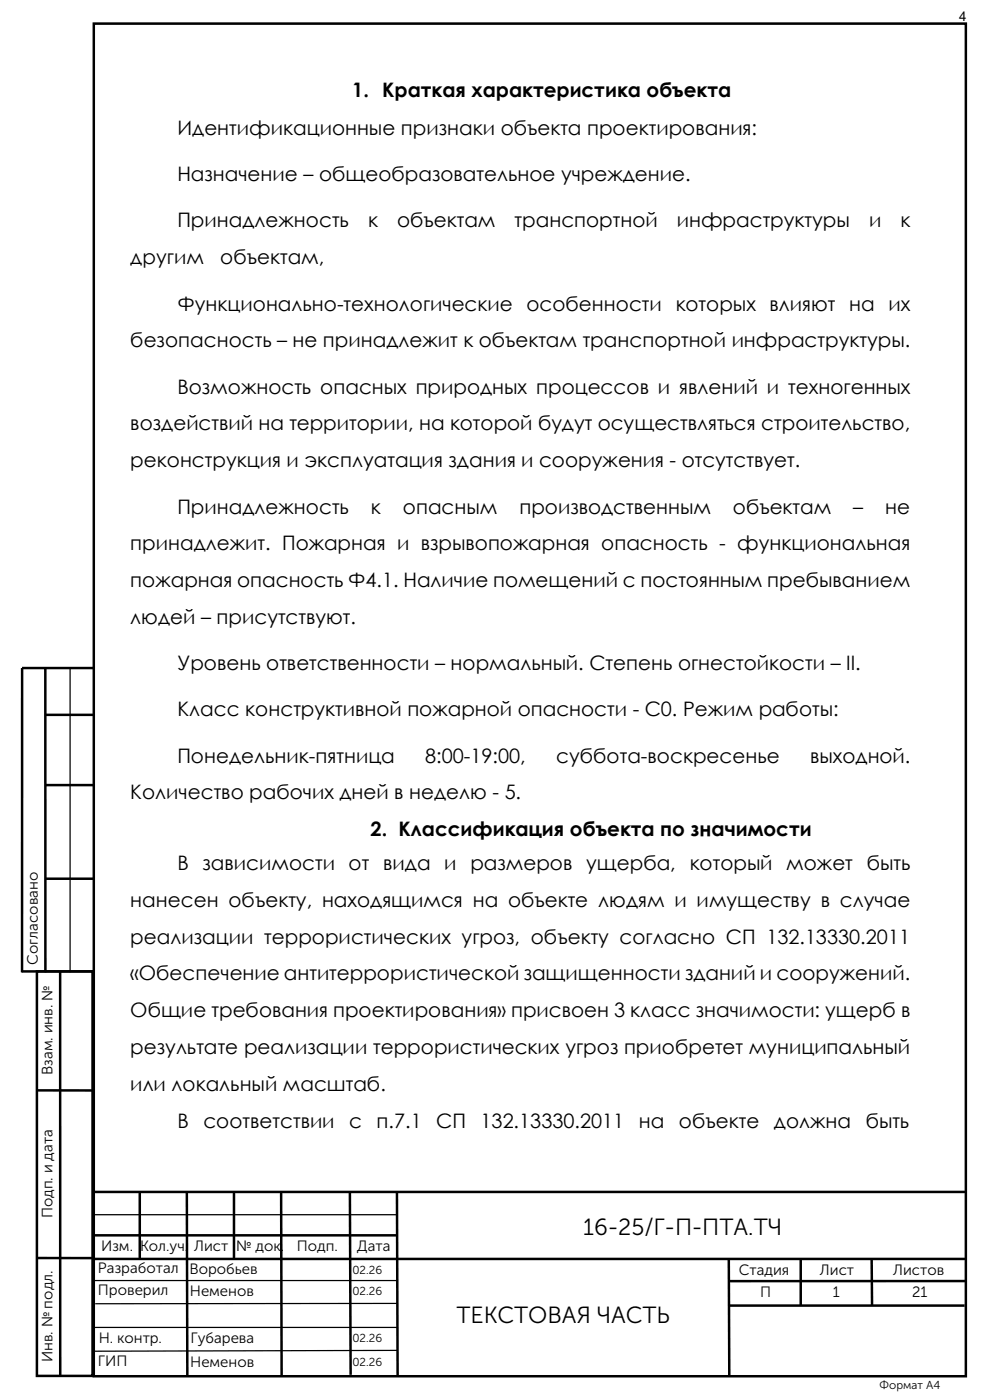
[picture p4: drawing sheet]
<svg xmlns="http://www.w3.org/2000/svg" width="210mm" height="297mm" viewBox="0 0 210 297" stroke-linecap="round" stroke-linejoin="round" font-family="sans-serif">
<defs><g id="words">
<g font-size="5">
<text x="123.7" y="262.1">16-25/Г-П-ПТА.ТЧ</text>
<text x="96.8" y="280.7">ТЕКСТОВАЯ ЧАСТЬ</text>
</g>
<g font-size="4.2">
<text x="74.7" y="20.5">1. Краткая характеристика объекта</text>
<text x="37.6" y="28.6">Идентификационные признаки объекта проектирования:</text>
<text x="37.6" y="38.4">Назначение – общеобразовательное учреждение.</text>
<text x="37.6" y="48.3">Принадлежность</text>
<text x="78.1" y="48.3">к</text>
<text x="84.2" y="48.3">объектам</text>
<text x="109.2" y="48.3">транспортной</text>
<text x="143.6" y="48.3">инфраструктуры</text>
<text x="184.4" y="48.3">и</text>
<text x="191" y="48.3">к</text>
<text x="27.6" y="56">другим</text>
<text x="46.7" y="56">объектам,</text>
<text x="37.6" y="65.9">Функционально-технологические особенности которых влияют на их</text>
<text x="27.6" y="73.7">безопасность – не принадлежит к объектам транспортной инфраструктуры.</text>
<text x="37.6" y="83.6">Возможность опасных природных процессов и явлений и техногенных</text>
<text x="27.6" y="91.3">воздействий на территории, на которой будут осуществляться строительство,</text>
<text x="27.6" y="99.1">реконструкция и эксплуатация здания и сооружения - отсутствует.</text>
<text x="37.6" y="109">Принадлежность</text>
<text x="78.7" y="109">к</text>
<text x="85.5" y="109">опасным</text>
<text x="110.2" y="109">производственным</text>
<text x="155.5" y="109">объектам</text>
<text x="181" y="109">–</text>
<text x="187.8" y="109">не</text>
<text x="27.6" y="116.8">принадлежит. Пожарная и взрывопожарная опасность - функциональная</text>
<text x="27.6" y="124.5">пожарная опасность Ф4.1. Наличие помещений с постоянным пребыванием</text>
<text x="27.6" y="132.3">людей – присутствуют.</text>
<text x="37.6" y="142.2">Уровень ответственности – нормальный. Степень огнестойкости – II.</text>
<text x="37.6" y="152">Класс конструктивной пожарной опасности - С0. Режим работы:</text>
<text x="37.6" y="161.9">Понедельник-пятница</text>
<text x="90.2" y="161.9">8:00-19:00,</text>
<text x="118" y="161.9">суббота-воскресенье</text>
<text x="171.9" y="161.9">выходной.</text>
<text x="27.6" y="169.6">Количество рабочих дней в неделю - 5.</text>
<text x="78.6" y="177.4">2. Классификация объекта по значимости</text>
<text x="37.6" y="184.7">В зависимости от вида и размеров ущерба, который может быть</text>
<text x="27.6" y="192.5">нанесен объекту, находящимся на объекте людям и имуществу в случае</text>
<text x="27.6" y="200.3">реализации террористических угроз, объекту согласно СП 132.13330.2011</text>
<text x="27.6" y="208">«Обеспечение антитеррористической защищенности зданий и сооружений.</text>
<text x="27.6" y="215.8">Общие требования проектирования» присвоен 3 класс значимости: ущерб в</text>
<text x="27.6" y="223.6">результате реализации террористических угроз приобретет муниципальный</text>
<text x="27.6" y="231.4">или локальный масштаб.</text>
<text x="37.6" y="239.3">В</text>
<text x="43.1" y="239.3">соответствии</text>
<text x="74.1" y="239.3">с</text>
<text x="79.9" y="239.3">п.7.1</text>
<text x="92.5" y="239.3">СП</text>
<text x="101.9" y="239.3">132.13330.2011</text>
<text x="135.5" y="239.3">на</text>
<text x="144" y="239.3">объекте</text>
<text x="164.2" y="239.3">должна</text>
<text x="183.6" y="239.3">быть</text>
</g>
<g font-size="3.2">
<text x="8" y="204.7" transform="rotate(-90 8 204.7)">Согласовано</text>
<text x="11.1" y="228.1" transform="rotate(-90 11.1 228.1)">Взам. инв. №</text>
<text x="11.1" y="258.5" transform="rotate(-90 11.1 258.5)">Подп. и дата</text>
<text x="21.5" y="265.5">Изм.</text>
<text x="29.7" y="265.5">Кол.уч. Лист</text>
<text x="50.1" y="265.5">№ док.</text>
<text x="63" y="265.5">Подп.</text>
<text x="75.8" y="265.4">Дата</text>
<text x="20.8" y="274.7">Проверил</text>
<text x="20.8" y="270.1">Разработал</text>
<text x="40.2" y="270.3">Воробьев</text>
<text x="40.3" y="275.1">Неменов</text>
<text x="156.7" y="270.6">Стадия</text>
<text x="161.2" y="275.3">П</text>
<text x="173.9" y="270.6">Лист</text>
<text x="176.7" y="275.1">1</text>
<text x="189.5" y="270.6">Листов</text>
<text x="193.5" y="275.1">21</text>
<text x="21" y="285">Н. контр.</text>
<text x="40.4" y="285">Губарева</text>
<text x="11.1" y="289" transform="rotate(-90 11.1 289)">Инв. № подл.</text>
<text x="20.8" y="289.8">ГИП</text>
<text x="40.3" y="290.1">Неменов</text>
</g>
<text font-size="2.8" x="203.4" y="4.4">4</text>
<g font-size="2.5">
<text x="74.8" y="274.8">02.26</text>
<text x="74.8" y="270.4">02.26</text>
<text x="74.8" y="284.7">02.26</text>
<text x="74.8" y="289.8">02.26</text>
<text x="186.6" y="294.7">Формат А4</text>
</g>
</g></defs>
<path d="M19.8 267.1h185M154.6 267.3l.1 24.7M169.9 267v10.1M184.9 267l.1 10.1" fill="none" stroke="#000" stroke-width=".53"/>
<path d="M3.9 181.4h4.6v25.3h-4.6z" fill-rule="evenodd" fill="#fff"/>
<g fill="none" stroke="#000" stroke-width=".53">
<path d="M19.9 5h185v287h-185zM9.6 141.7v64.6M9.6 151.7h10.3M19.9 141.7h-15.2v64.6M9.6 166.6h10.3M9.6 186.4h10.3M4.6 206.1h15.2M7.8 206.1h11.8v85.8h-11.8zM12.8 206.1v85.8M7.8 231.4h11.8M19.8 236.7v55M20 252.9h185"/>
<path d="M29.7 253v14.1M39.6 253l.1 38.7M49.6 252.9v14.2M59.6 253l.1 38.7M74.2 252.8l.2 38.9M84.2 253l.1 38.7M7.8 266.9h11.8M19.8 262.1h64.6M154.6 277h50M204.8 271.8h-50.2"/>
</g>
<path d="M14.9 141.7v64.6M19.7 257.7h64.5M19.9 252.9h65M19.8 271.7h64.4M84.3 276.6h-64.1M19.9 281.7h64.5M84.4 286.5l-64.6 .2" fill="none" stroke="#000" stroke-width=".26"/>
<use href="#words"/>
</svg>
